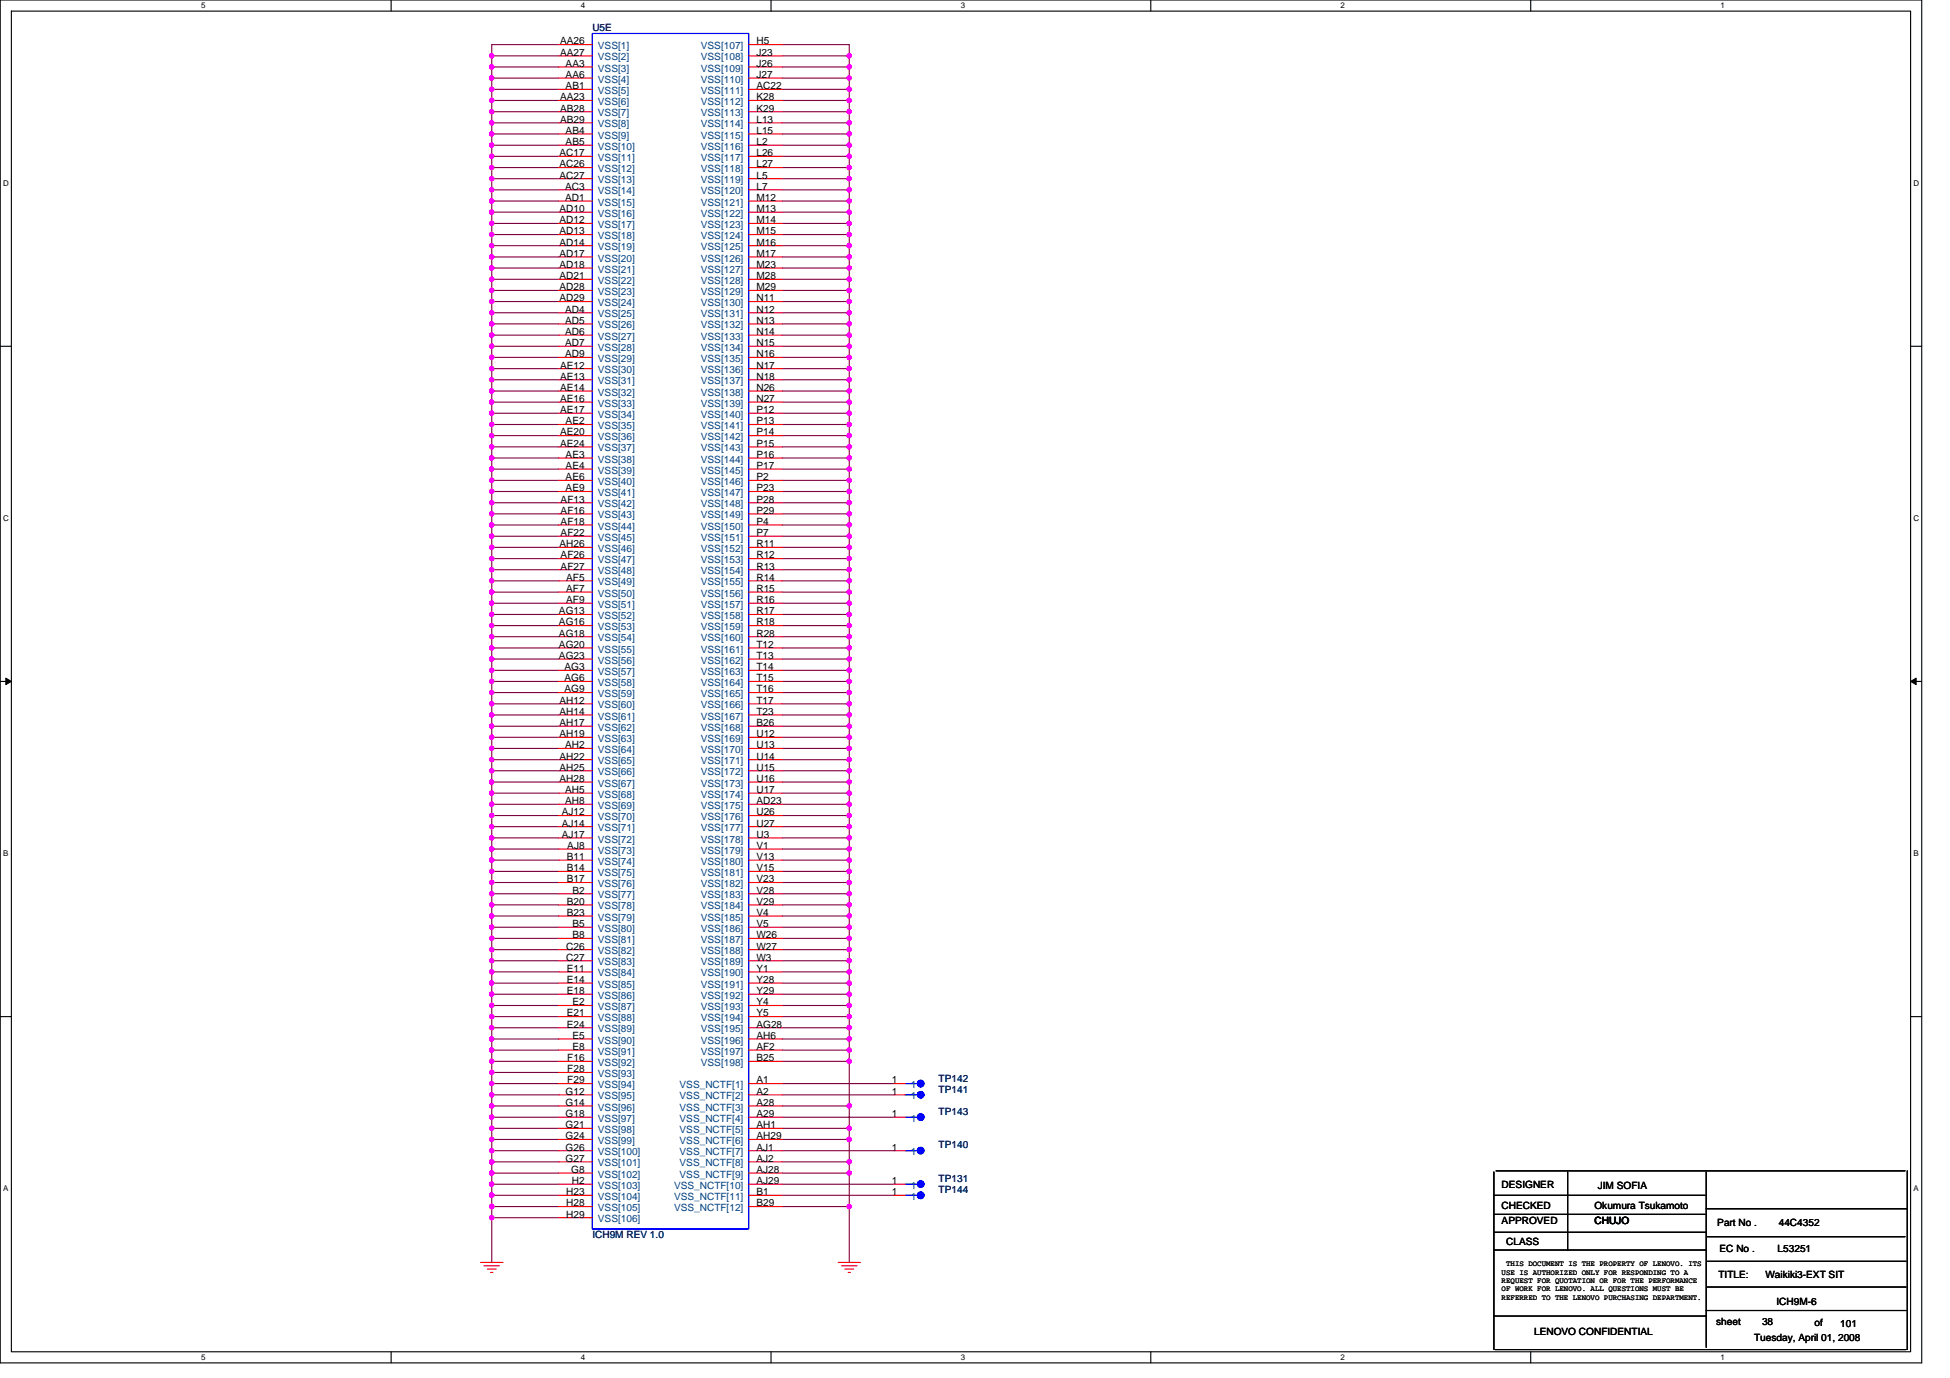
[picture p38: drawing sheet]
<svg xmlns="http://www.w3.org/2000/svg" width="297mm" height="210mm" viewBox="0 0 297 210" stroke-linecap="round" stroke-linejoin="round" font-family="sans-serif">
<defs><g id="words">
<g font-size="1.5" fill="#000080">
<text x="90.2" y="4.8">U5E</text>
<text x="143" y="166.4">TP141</text>
<text x="143" y="164.7">TP142</text>
<text x="143" y="169.8">TP143</text>
<text x="143" y="174.9">TP140</text>
<text x="143" y="181.8">TP144</text>
<text x="143" y="180.1">TP131</text>
<text x="90.2" y="188.6">ICH9M REV 1.0</text>
</g>
<g font-size="1.5">
<text x="85.3" y="6.8">AA26</text>
<text x="85.3" y="8.5">AA27</text>
<text x="86.2" y="10.2">AA3</text>
<text x="86.2" y="11.9">AA6</text>
<text x="115.2" y="6.8">H5</text>
<text x="115.2" y="8.5">J23</text>
<text x="115.2" y="10.2">J26</text>
<text x="115.2" y="11.9">J27</text>
<text x="85.3" y="15.3">AA23</text>
<text x="85.3" y="17">AB28</text>
<text x="86.2" y="13.6">AB1</text>
<text x="115.2" y="13.6">AC22</text>
<text x="115.2" y="15.3">K28</text>
<text x="115.2" y="17">K29</text>
<text x="85.2" y="23.8">AC17</text>
<text x="85.3" y="18.7">AB29</text>
<text x="86.2" y="20.4">AB4</text>
<text x="86.2" y="22.1">AB5</text>
<text x="115.2" y="18.7">L13</text>
<text x="115.2" y="20.4">L15</text>
<text x="115.2" y="22.1">L2</text>
<text x="115.2" y="23.8">L26</text>
<text x="85.2" y="25.5">AC26</text>
<text x="85.2" y="27.2">AC27</text>
<text x="86.1" y="28.9">AC3</text>
<text x="115.2" y="25.5">L27</text>
<text x="115.2" y="27.2">L5</text>
<text x="115.2" y="28.9">L7</text>
<text x="85.2" y="32.3">AD10</text>
<text x="85.2" y="34">AD12</text>
<text x="85.2" y="35.7">AD13</text>
<text x="86.1" y="30.6">AD1</text>
<text x="115.2" y="30.6">M12</text>
<text x="115.2" y="32.3">M13</text>
<text x="115.2" y="34">M14</text>
<text x="115.2" y="35.7">M15</text>
<text x="85.2" y="37.4">AD14</text>
<text x="85.2" y="39.1">AD17</text>
<text x="85.2" y="40.8">AD18</text>
<text x="115.2" y="37.4">M16</text>
<text x="115.2" y="39.1">M17</text>
<text x="115.2" y="40.8">M23</text>
<text x="85.2" y="42.5">AD21</text>
<text x="85.2" y="44.2">AD28</text>
<text x="85.2" y="45.9">AD29</text>
<text x="86.1" y="47.6">AD4</text>
<text x="115.2" y="42.5">M28</text>
<text x="115.2" y="44.2">M29</text>
<text x="115.2" y="45.9">N11</text>
<text x="115.2" y="47.6">N12</text>
<text x="86.1" y="49.3">AD5</text>
<text x="86.1" y="51">AD6</text>
<text x="86.1" y="52.7">AD7</text>
<text x="115.2" y="49.3">N13</text>
<text x="115.2" y="51">N14</text>
<text x="115.2" y="52.7">N15</text>
<text x="85.3" y="56.1">AE12</text>
<text x="85.3" y="57.8">AE13</text>
<text x="85.3" y="59.5">AE14</text>
<text x="86.1" y="54.4">AD9</text>
<text x="115.2" y="54.4">N16</text>
<text x="115.2" y="56.1">N17</text>
<text x="115.2" y="57.8">N18</text>
<text x="115.2" y="59.5">N26</text>
<text x="85.3" y="61.2">AE16</text>
<text x="85.3" y="62.9">AE17</text>
<text x="86.2" y="64.6">AE2</text>
<text x="115.2" y="61.2">N27</text>
<text x="115.2" y="62.9">P12</text>
<text x="115.2" y="64.6">P13</text>
<text x="85.3" y="66.3">AE20</text>
<text x="85.3" y="68.1">AE24</text>
<text x="86.2" y="69.7">AE3</text>
<text x="86.2" y="71.4">AE4</text>
<text x="115.2" y="66.3">P14</text>
<text x="115.2" y="68.1">P15</text>
<text x="115.2" y="69.7">P16</text>
<text x="115.2" y="71.4">P17</text>
<text x="85.4" y="76.6">AF13</text>
<text x="86.2" y="73.2">AE6</text>
<text x="86.2" y="74.8">AE9</text>
<text x="115.2" y="73.2">P2</text>
<text x="115.2" y="74.8">P23</text>
<text x="115.2" y="76.6">P28</text>
<text x="85.2" y="83.4">AH26</text>
<text x="85.4" y="78.3">AF16</text>
<text x="85.4" y="79.9">AF18</text>
<text x="85.4" y="81.7">AF22</text>
<text x="115.2" y="78.3">P29</text>
<text x="115.2" y="79.9">P4</text>
<text x="115.2" y="81.7">P7</text>
<text x="115.2" y="83.4">R11</text>
<text x="85.4" y="85.1">AF26</text>
<text x="85.4" y="86.8">AF27</text>
<text x="86.3" y="88.5">AF5</text>
<text x="115.2" y="85.1">R12</text>
<text x="115.2" y="86.8">R13</text>
<text x="115.2" y="88.5">R14</text>
<text x="85.2" y="93.6">AG13</text>
<text x="85.2" y="95.3">AG16</text>
<text x="86.3" y="90.2">AF7</text>
<text x="86.3" y="91.9">AF9</text>
<text x="115.2" y="90.2">R15</text>
<text x="115.2" y="91.9">R16</text>
<text x="115.2" y="93.6">R17</text>
<text x="115.2" y="95.3">R18</text>
<text x="85.2" y="97">AG18</text>
<text x="85.2" y="98.7">AG20</text>
<text x="85.2" y="100.4">AG23</text>
<text x="115.2" y="97">R28</text>
<text x="115.2" y="98.7">T12</text>
<text x="115.2" y="100.4">T13</text>
<text x="85.2" y="107.2">AH12</text>
<text x="86" y="102.1">AG3</text>
<text x="86" y="103.8">AG6</text>
<text x="86" y="105.5">AG9</text>
<text x="115.2" y="102.1">T14</text>
<text x="115.2" y="103.8">T15</text>
<text x="115.2" y="105.5">T16</text>
<text x="115.2" y="107.2">T17</text>
<text x="85.2" y="108.9">AH14</text>
<text x="85.2" y="110.6">AH17</text>
<text x="85.2" y="112.3">AH19</text>
<text x="86.1" y="114">AH2</text>
<text x="115.2" y="108.9">T23</text>
<text x="115.2" y="112.3">U12</text>
<text x="115.2" y="114">U13</text>
<text x="115.2" y="110.6">B26</text>
<text x="85.2" y="115.7">AH22</text>
<text x="85.2" y="117.4">AH25</text>
<text x="85.2" y="119.1">AH28</text>
<text x="115.2" y="115.7">U14</text>
<text x="115.2" y="117.4">U15</text>
<text x="115.2" y="119.1">U16</text>
<text x="85.6" y="124.2">AJ12</text>
<text x="85.6" y="125.9">AJ14</text>
<text x="86.1" y="120.8">AH5</text>
<text x="86.1" y="122.5">AH8</text>
<text x="115.2" y="120.8">U17</text>
<text x="115.2" y="122.5">AD23</text>
<text x="115.2" y="124.2">U26</text>
<text x="115.2" y="125.9">U27</text>
<text x="85.6" y="127.6">AJ17</text>
<text x="86.3" y="131">B11</text>
<text x="86.4" y="129.3">AJ8</text>
<text x="115.2" y="127.6">U3</text>
<text x="115.2" y="129.3">V1</text>
<text x="115.2" y="131">V13</text>
<text x="86.3" y="132.7">B14</text>
<text x="86.3" y="134.4">B17</text>
<text x="86.3" y="137.8">B20</text>
<text x="87.2" y="136.1">B2</text>
<text x="115.2" y="132.7">V15</text>
<text x="115.2" y="134.4">V23</text>
<text x="115.2" y="136.1">V28</text>
<text x="115.2" y="137.8">V29</text>
<text x="86.3" y="139.5">B23</text>
<text x="87.2" y="141.2">B5</text>
<text x="87.2" y="142.9">B8</text>
<text x="115.2" y="139.5">V4</text>
<text x="115.2" y="141.2">V5</text>
<text x="115.2" y="142.9">W26</text>
<text x="86.3" y="144.6">C26</text>
<text x="86.3" y="146.3">C27</text>
<text x="86.3" y="148">E11</text>
<text x="86.3" y="149.7">E14</text>
<text x="115.2" y="144.6">W27</text>
<text x="115.2" y="146.3">W3</text>
<text x="115.2" y="148">Y1</text>
<text x="115.2" y="149.7">Y28</text>
<text x="86.3" y="151.4">E18</text>
<text x="86.3" y="154.8">E21</text>
<text x="87.2" y="153.1">E2</text>
<text x="115.2" y="151.4">Y29</text>
<text x="115.2" y="153.1">Y4</text>
<text x="115.2" y="154.8">Y5</text>
<text x="86.3" y="156.5">E24</text>
<text x="86.4" y="161.6">F16</text>
<text x="87.2" y="158.2">E5</text>
<text x="87.2" y="159.9">E8</text>
<text x="115.2" y="156.5">AG28</text>
<text x="115.2" y="158.2">AH6</text>
<text x="115.2" y="159.9">AF2</text>
<text x="115.2" y="161.6">B25</text>
<text x="86.2" y="166.8">G12</text>
<text x="86.4" y="163.3">F28</text>
<text x="86.4" y="165">F29</text>
<text x="115.2" y="165">A1</text>
<text x="115.2" y="166.8">A2</text>
<text x="135.8" y="166.8">1</text>
<text x="135.8" y="165">1</text>
<text x="86.2" y="168.4">G14</text>
<text x="86.2" y="170.2">G18</text>
<text x="86.2" y="173.5">G24</text>
<text x="86.2" y="171.9">G21</text>
<text x="115.2" y="168.4">A28</text>
<text x="115.2" y="170.2">A29</text>
<text x="115.2" y="171.9">AH1</text>
<text x="115.2" y="173.5">AH29</text>
<text x="135.8" y="170.2">1</text>
<text x="86.2" y="175.3">G26</text>
<text x="86.2" y="177">G27</text>
<text x="87" y="178.7">G8</text>
<text x="115.2" y="175.3">AJ1</text>
<text x="115.2" y="177">AJ2</text>
<text x="115.2" y="178.7">AJ28</text>
<text x="135.8" y="175.3">1</text>
<text x="86.3" y="182.1">H23</text>
<text x="86.3" y="183.8">H28</text>
<text x="86.3" y="185.5">H29</text>
<text x="87.1" y="180.4">H2</text>
<text x="115.2" y="180.4">AJ29</text>
<text x="115.2" y="182.1">B1</text>
<text x="115.2" y="183.8">B29</text>
<text x="135.8" y="182.1">1</text>
<text x="135.8" y="180.4">1</text>
<text x="228.7" y="180.9">DESIGNER</text>
<text x="228.7" y="184.1">CHECKED</text>
<text x="242.9" y="184.1">Okumura Tsukamoto</text>
<text x="243.4" y="181.1">JIM SOFIA</text>
<text x="228.7" y="186.5">APPROVED</text>
<text x="229.4" y="189.6">CLASS</text>
<text x="242.9" y="186.5">CHUJO</text>
<text x="261.6" y="186.7">Part No .</text>
<text x="261.9" y="190.8">EC No .</text>
<text x="270.8" y="190.8">L53251</text>
<text x="271" y="186.7">44C4352</text>
<text x="261.8" y="194.7">TITLE:</text>
<text x="268.9" y="194.7">Waikiki3-EXT SIT</text>
<text x="233.7" y="203.4">LENOVO CONFIDENTIAL</text>
<text x="261.4" y="201.8">sheet</text>
<text x="268.4" y="201.8">38</text>
<text x="270.6" y="198.8">ICH9M-6</text>
<text x="276.4" y="202">of</text>
<text x="280.3" y="202.2">101</text>
<text x="267.2" y="204.2">Tuesday, April 01, 2008</text>
</g>
<g font-size="1.5" fill="#004080">
<text x="91.1" y="7.5">VSS[1]</text>
<text x="91.1" y="9.2">VSS[2]</text>
<text x="91.1" y="10.9">VSS[3]</text>
<text x="106.8" y="7.5">VSS[107]</text>
<text x="106.8" y="9.2">VSS[108]</text>
<text x="106.8" y="10.9">VSS[109]</text>
<text x="91.1" y="12.6">VSS[4]</text>
<text x="91.1" y="14.3">VSS[5]</text>
<text x="91.1" y="16">VSS[6]</text>
<text x="91.1" y="17.7">VSS[7]</text>
<text x="106.8" y="12.6">VSS[110]</text>
<text x="106.8" y="14.3">VSS[111]</text>
<text x="106.8" y="16">VSS[112]</text>
<text x="106.8" y="17.7">VSS[113]</text>
<text x="91.1" y="19.4">VSS[8]</text>
<text x="91.1" y="21.1">VSS[9]</text>
<text x="91.1" y="22.8">VSS[10]</text>
<text x="106.8" y="19.4">VSS[114]</text>
<text x="106.8" y="21.1">VSS[115]</text>
<text x="106.8" y="22.8">VSS[116]</text>
<text x="91.1" y="24.5">VSS[11]</text>
<text x="91.1" y="26.2">VSS[12]</text>
<text x="91.1" y="27.9">VSS[13]</text>
<text x="91.1" y="29.6">VSS[14]</text>
<text x="106.8" y="24.5">VSS[117]</text>
<text x="106.8" y="26.2">VSS[118]</text>
<text x="106.8" y="27.9">VSS[119]</text>
<text x="106.8" y="29.6">VSS[120]</text>
<text x="91.1" y="31.3">VSS[15]</text>
<text x="91.1" y="33">VSS[16]</text>
<text x="91.1" y="34.7">VSS[17]</text>
<text x="106.8" y="31.3">VSS[121]</text>
<text x="106.8" y="33">VSS[122]</text>
<text x="106.8" y="34.7">VSS[123]</text>
<text x="91.1" y="36.4">VSS[18]</text>
<text x="91.1" y="38.1">VSS[19]</text>
<text x="91.1" y="39.8">VSS[20]</text>
<text x="91.1" y="41.5">VSS[21]</text>
<text x="106.8" y="36.4">VSS[124]</text>
<text x="106.8" y="38.1">VSS[125]</text>
<text x="106.8" y="39.8">VSS[126]</text>
<text x="106.8" y="41.5">VSS[127]</text>
<text x="91.1" y="43.2">VSS[22]</text>
<text x="91.1" y="44.9">VSS[23]</text>
<text x="91.1" y="46.6">VSS[24]</text>
<text x="106.8" y="43.2">VSS[128]</text>
<text x="106.8" y="44.9">VSS[129]</text>
<text x="106.8" y="46.6">VSS[130]</text>
<text x="91.1" y="48.3">VSS[25]</text>
<text x="91.1" y="50">VSS[26]</text>
<text x="91.1" y="51.8">VSS[27]</text>
<text x="91.1" y="53.4">VSS[28]</text>
<text x="106.8" y="48.3">VSS[131]</text>
<text x="106.8" y="50">VSS[132]</text>
<text x="106.8" y="51.8">VSS[133]</text>
<text x="106.8" y="53.4">VSS[134]</text>
<text x="91.1" y="55.1">VSS[29]</text>
<text x="91.1" y="56.9">VSS[30]</text>
<text x="91.1" y="58.5">VSS[31]</text>
<text x="106.8" y="55.1">VSS[135]</text>
<text x="106.8" y="56.9">VSS[136]</text>
<text x="106.8" y="58.5">VSS[137]</text>
<text x="91.1" y="60.3">VSS[32]</text>
<text x="91.1" y="62">VSS[33]</text>
<text x="91.1" y="63.6">VSS[34]</text>
<text x="91.1" y="65.4">VSS[35]</text>
<text x="106.8" y="60.3">VSS[138]</text>
<text x="106.8" y="62">VSS[139]</text>
<text x="106.8" y="63.6">VSS[140]</text>
<text x="106.8" y="65.4">VSS[141]</text>
<text x="91.1" y="67.1">VSS[36]</text>
<text x="91.1" y="68.8">VSS[37]</text>
<text x="91.1" y="70.5">VSS[38]</text>
<text x="106.8" y="67.1">VSS[142]</text>
<text x="106.8" y="68.8">VSS[143]</text>
<text x="106.8" y="70.5">VSS[144]</text>
<text x="91.1" y="72.2">VSS[39]</text>
<text x="91.1" y="73.9">VSS[40]</text>
<text x="91.1" y="75.6">VSS[41]</text>
<text x="91.1" y="77.3">VSS[42]</text>
<text x="106.8" y="72.2">VSS[145]</text>
<text x="106.8" y="73.9">VSS[146]</text>
<text x="106.8" y="75.6">VSS[147]</text>
<text x="106.8" y="77.3">VSS[148]</text>
<text x="91.1" y="79">VSS[43]</text>
<text x="91.1" y="80.7">VSS[44]</text>
<text x="91.1" y="82.4">VSS[45]</text>
<text x="106.8" y="79">VSS[149]</text>
<text x="106.8" y="80.7">VSS[150]</text>
<text x="106.8" y="82.4">VSS[151]</text>
<text x="91.1" y="84.1">VSS[46]</text>
<text x="91.1" y="85.8">VSS[47]</text>
<text x="91.1" y="87.5">VSS[48]</text>
<text x="91.1" y="89.2">VSS[49]</text>
<text x="106.8" y="84.1">VSS[152]</text>
<text x="106.8" y="85.8">VSS[153]</text>
<text x="106.8" y="87.5">VSS[154]</text>
<text x="106.8" y="89.2">VSS[155]</text>
<text x="91.1" y="90.9">VSS[50]</text>
<text x="91.1" y="92.6">VSS[51]</text>
<text x="91.1" y="94.3">VSS[52]</text>
<text x="91.1" y="96">VSS[53]</text>
<text x="106.8" y="90.9">VSS[156]</text>
<text x="106.8" y="92.6">VSS[157]</text>
<text x="106.8" y="94.3">VSS[158]</text>
<text x="106.8" y="96">VSS[159]</text>
<text x="91.1" y="97.7">VSS[54]</text>
<text x="91.1" y="99.4">VSS[55]</text>
<text x="91.1" y="101.1">VSS[56]</text>
<text x="106.8" y="97.7">VSS[160]</text>
<text x="106.8" y="99.4">VSS[161]</text>
<text x="106.8" y="101.1">VSS[162]</text>
<text x="91.1" y="102.8">VSS[57]</text>
<text x="91.1" y="104.5">VSS[58]</text>
<text x="91.1" y="106.2">VSS[59]</text>
<text x="91.1" y="107.9">VSS[60]</text>
<text x="106.8" y="102.8">VSS[163]</text>
<text x="106.8" y="104.5">VSS[164]</text>
<text x="106.8" y="106.2">VSS[165]</text>
<text x="106.8" y="107.9">VSS[166]</text>
<text x="91.1" y="109.6">VSS[61]</text>
<text x="91.1" y="111.3">VSS[62]</text>
<text x="91.1" y="113">VSS[63]</text>
<text x="106.8" y="109.6">VSS[167]</text>
<text x="106.8" y="113">VSS[169]</text>
<text x="106.8" y="111.3">VSS[168]</text>
<text x="91.1" y="114.7">VSS[64]</text>
<text x="91.1" y="116.4">VSS[65]</text>
<text x="91.1" y="118.1">VSS[66]</text>
<text x="91.1" y="119.8">VSS[67]</text>
<text x="106.8" y="114.7">VSS[170]</text>
<text x="106.8" y="116.4">VSS[171]</text>
<text x="106.8" y="118.1">VSS[172]</text>
<text x="106.8" y="119.8">VSS[173]</text>
<text x="91.1" y="121.5">VSS[68]</text>
<text x="91.1" y="123.2">VSS[69]</text>
<text x="91.1" y="124.9">VSS[70]</text>
<text x="106.8" y="121.5">VSS[174]</text>
<text x="106.8" y="123.2">VSS[175]</text>
<text x="106.8" y="124.9">VSS[176]</text>
<text x="91.1" y="126.6">VSS[71]</text>
<text x="91.1" y="128.3">VSS[72]</text>
<text x="91.1" y="130">VSS[73]</text>
<text x="91.1" y="131.7">VSS[74]</text>
<text x="106.8" y="126.6">VSS[177]</text>
<text x="106.8" y="128.3">VSS[178]</text>
<text x="106.8" y="130">VSS[179]</text>
<text x="106.8" y="131.7">VSS[180]</text>
<text x="91.1" y="133.4">VSS[75]</text>
<text x="91.1" y="135.1">VSS[76]</text>
<text x="91.1" y="136.8">VSS[77]</text>
<text x="106.8" y="133.4">VSS[181]</text>
<text x="106.8" y="135.1">VSS[182]</text>
<text x="106.8" y="136.8">VSS[183]</text>
<text x="91.1" y="138.5">VSS[78]</text>
<text x="91.1" y="140.2">VSS[79]</text>
<text x="91.1" y="141.9">VSS[80]</text>
<text x="91.1" y="143.6">VSS[81]</text>
<text x="106.8" y="138.5">VSS[184]</text>
<text x="106.8" y="140.2">VSS[185]</text>
<text x="106.8" y="141.9">VSS[186]</text>
<text x="106.8" y="143.6">VSS[187]</text>
<text x="91.1" y="145.4">VSS[82]</text>
<text x="91.1" y="147">VSS[83]</text>
<text x="91.1" y="148.7">VSS[84]</text>
<text x="106.8" y="145.4">VSS[188]</text>
<text x="106.8" y="147">VSS[189]</text>
<text x="106.8" y="148.7">VSS[190]</text>
<text x="91.1" y="150.5">VSS[85]</text>
<text x="91.1" y="152.1">VSS[86]</text>
<text x="91.1" y="153.9">VSS[87]</text>
<text x="91.1" y="155.6">VSS[88]</text>
<text x="106.8" y="150.5">VSS[191]</text>
<text x="106.8" y="152.1">VSS[192]</text>
<text x="106.8" y="153.9">VSS[193]</text>
<text x="106.8" y="155.6">VSS[194]</text>
<text x="91.1" y="157.2">VSS[89]</text>
<text x="91.1" y="159">VSS[90]</text>
<text x="91.1" y="160.7">VSS[91]</text>
<text x="106.8" y="157.2">VSS[195]</text>
<text x="106.8" y="159">VSS[196]</text>
<text x="106.8" y="160.7">VSS[197]</text>
<text x="91.1" y="162.4">VSS[92]</text>
<text x="91.1" y="164.1">VSS[93]</text>
<text x="91.1" y="165.8">VSS[94]</text>
<text x="91.1" y="167.5">VSS[95]</text>
<text x="103.5" y="165.8">VSS_NCTF[1]</text>
<text x="103.5" y="167.5">VSS_NCTF[2]</text>
<text x="106.8" y="162.4">VSS[198]</text>
<text x="138.7" y="167.5">1</text>
<text x="138.7" y="165.8">1</text>
<text x="91.1" y="169.2">VSS[96]</text>
<text x="91.1" y="170.9">VSS[97]</text>
<text x="91.1" y="172.6">VSS[98]</text>
<text x="103.5" y="169.2">VSS_NCTF[3]</text>
<text x="103.5" y="170.9">VSS_NCTF[4]</text>
<text x="103.5" y="172.6">VSS_NCTF[5]</text>
<text x="138.7" y="170.9">1</text>
<text x="91.1" y="174.3">VSS[99]</text>
<text x="91.1" y="176">VSS[100]</text>
<text x="91.1" y="177.7">VSS[101]</text>
<text x="91.1" y="179.4">VSS[102]</text>
<text x="103.5" y="174.3">VSS_NCTF[6]</text>
<text x="103.5" y="176">VSS_NCTF[7]</text>
<text x="103.5" y="177.7">VSS_NCTF[8]</text>
<text x="103.5" y="179.4">VSS_NCTF[9]</text>
<text x="138.7" y="176">1</text>
<text x="91.1" y="181.1">VSS[103]</text>
<text x="91.1" y="182.8">VSS[104]</text>
<text x="91.1" y="184.5">VSS[105]</text>
<text x="102.7" y="181.1">VSS_NCTF[10]</text>
<text x="102.7" y="182.8">VSS_NCTF[11]</text>
<text x="102.7" y="184.5">VSS_NCTF[12]</text>
<text x="138.7" y="182.8">1</text>
<text x="138.7" y="181.1">1</text>
<text x="91.1" y="186.2">VSS[106]</text>
</g>
<g font-size="1.2">
<text x="30.6" y="1.2">5</text>
<text x="88.5" y="1.2">4</text>
<text x="146.4" y="1.2">3</text>
<text x="204.2" y="1.2">2</text>
<text x="262.1" y="1.2">1</text>
<text x=".5" y="28.3">D</text>
<text x="291.5" y="28.3">D</text>
<text x=".5" y="79.4">C</text>
<text x="291.5" y="79.4">C</text>
<text x=".5" y="130.4">B</text>
<text x="291.5" y="130.4">B</text>
<text x=".5" y="181.5">A</text>
<text x="291.5" y="181.5">A</text>
<text x="228.7" y="194.2">USE IS AUTHORIZED ONLY FOR RESPONDING TO A</text>
<text x="228.7" y="195.5">REQUEST FOR QUOTATION OR FOR THE PERFORMANCE</text>
<text x="228.7" y="196.7">OF WORK FOR LENOVO. ALL QUESTIONS MUST BE</text>
<text x="228.7" y="198">REFERRED TO THE LENOVO PURCHASING DEPARTMENT.</text>
<text x="229.4" y="192.9">THIS DOCUMENT IS THE PROPERTY OF LENOVO. ITS</text>
<text x="30.6" y="207.2">5</text>
<text x="88.5" y="207.2">4</text>
<text x="146.4" y="207.2">3</text>
<text x="204.2" y="207.2">2</text>
<text x="262.1" y="207.2">1</text>
</g>
</g></defs>
<path d="M0 0h292.7v207.6h-292.7zM1.7 1.7h289.3v204.2h-289.3z" fill="none" stroke="#000" stroke-width=".17"/>
<g fill="#fff">
<path d="M30.6 .2h.7v1.3h-.7z"/>
<path d="M30.6 206.1h.7v1.3h-.7z"/>
</g>
<path d="M59.6 0v1.7M59.6 205.9v1.7" fill="none" stroke="#000" stroke-width=".17"/>
<g fill="#fff">
<path d="M88.5 .2h.7v1.3h-.7z"/>
<path d="M88.5 206.1h.7v1.3h-.7z"/>
</g>
<path d="M117.5 0v1.7M117.5 205.9v1.7" fill="none" stroke="#000" stroke-width=".17"/>
<g fill="#fff">
<path d="M146.4 .2h.6v1.3h-.6z"/>
<path d="M146.4 206.1h.6v1.3h-.6z"/>
</g>
<path d="M175.3 0v1.7M175.3 205.9v1.7" fill="none" stroke="#000" stroke-width=".17"/>
<g fill="#fff">
<path d="M204.2 .2h.7v1.3h-.7z"/>
<path d="M204.2 206.1h.7v1.3h-.7z"/>
</g>
<path d="M233.2 0v1.7M233.2 205.9v1.7" fill="none" stroke="#000" stroke-width=".17"/>
<g fill="#fff">
<path d="M262.1 .2h.6v1.3h-.6z"/>
<path d="M262.1 206.1h.6v1.3h-.6z"/>
<path d="M.5 27.2h.8v1.4h-.8z"/>
<path d="M291.5 27.2h.8v1.4h-.8z"/>
<path d="M.5 78.3h.8v1.3h-.8z"/>
<path d="M291.5 78.3h.8v1.3h-.8z"/>
</g>
<path d="M0 52.7h1.7M291 52.7h1.7" fill="none" stroke="#000" stroke-width=".17"/>
<g fill="#fff">
<path d="M.5 129.3h.7v1.4h-.7z"/>
<path d="M291.5 129.3h.7v1.4h-.7z"/>
</g>
<path d="M0 103.8h1.7M291 103.8h1.7" fill="none" stroke="#000" stroke-width=".17"/>
<path d="M.9 103.3l.8 .5-.8 .5zM291 103.8l.9-.5v1z" fill="#000" stroke="#000" stroke-width=".15"/>
<g fill="#fff">
<path d="M.5 180.4h.7v1.3h-.7z"/>
<path d="M291.5 180.4h.7v1.3h-.7z"/>
</g>
<g fill="none" stroke="#000" stroke-width=".17">
<path d="M0 154.9h1.7M291 154.9h1.7M227.6 178.5v27.1M227.9 178.4h62.3M238.8 178.5v11.9M259.9 178.5v26.7M290.5 178.4v27.2M227.6 182.1h32.1M227.6 185h32.1M227.6 187.7h32.3M227.6 190.4h32.3M259.9 199.6h30.5"/>
<path d="M259.9 184.1h30.6M260.1 192.1h30.3M260.1 188.4h30.1M260.1 196h30.3M227.6 200.5h32.3M227.7 205.6h62.7"/>
</g>
<g fill="none" stroke="#800040" stroke-width=".17">
<path d="M74.9 10.2h10.2M74.9 11.9h10.2M74.9 13.6h10.2M74.9 17h10.2M74.9 18.7h10.2M74.9 15.3h10.2M74.9 8.5h10.2M85.1 6.8h-10.2v185.5M119.2 6.8h10.2v114M119.2 10.2h10.2M119.2 11.9h10.2M119.2 13.6h10.2"/>
<path d="M119.2 17h10.2M119.2 18.7h10.2M119.2 15.3h10.2M119.2 8.5h10.2M74.9 35.7h10.2M74.9 30.6h10.2M74.9 27.2h10.2M74.9 28.9h10.2M74.9 37.4h10.2M74.9 32.3h10.2M74.9 34h10.2M74.9 25.5h10.2"/>
<path d="M74.9 22.1h10.2M74.9 20.4h10.2M74.9 39.1h10.2M74.9 23.8h10.2M119.2 35.7h10.2M119.2 30.6h10.2M119.2 27.2h10.2M119.2 28.9h10.2M119.2 37.4h10.2M119.2 32.3h10.2M119.2 34h10.2M119.2 25.5h10.2"/>
<path d="M119.2 22.1h10.2M119.2 20.4h10.2M119.2 39.1h10.2M119.2 23.8h10.2M74.9 51.1h10.2M74.9 59.6h10.2M74.9 56.2h10.2M74.9 47.6h10.2M74.9 40.8h10.2M74.9 54.4h10.2M74.9 52.7h10.2M74.9 45.9h10.2"/>
<path d="M74.9 44.2h10.2M74.9 57.8h10.2M74.9 49.3h10.2M74.9 42.5h10.2M119.2 51.1h10.2M119.2 59.6h10.2M119.2 56.2h10.2M119.2 47.6h10.2M119.2 40.8h10.2M119.2 54.4h10.2M119.2 52.7h10.2M119.2 45.9h10.2"/>
<path d="M119.2 44.2h10.2M119.2 57.8h10.2M119.2 49.3h10.2M119.2 42.5h10.2M74.9 78.3h10.2M74.9 69.8h10.2M74.9 74.9h10.2M74.9 62.9h10.2M74.9 64.7h10.2M74.9 76.6h10.2M74.9 71.5h10.2M74.9 68.1h10.2"/>
<path d="M74.9 73.2h10.2M74.9 66.4h10.2M74.9 61.3h10.2M74.9 80h10.2M119.2 78.3h10.2M119.2 69.8h10.2M119.2 74.9h10.2M119.2 62.9h10.2M119.2 64.7h10.2M119.2 76.6h10.2M119.2 71.5h10.2M119.2 68.1h10.2"/>
<path d="M119.2 73.2h10.2M119.2 66.4h10.2M119.2 61.3h10.2M119.2 80h10.2M74.9 81.7h10.2M74.9 85.1h10.2M74.9 90.2h10.2M74.9 91.9h10.2M74.9 86.8h10.2M74.9 83.4h10.2M74.9 97h10.2M74.9 98.7h10.2"/>
<path d="M74.9 93.6h10.2M74.9 95.3h10.2M74.9 88.5h10.2M119.2 81.7h10.2M119.2 85.1h10.2M119.2 90.2h10.2M119.2 91.9h10.2M119.2 86.8h10.2M119.2 83.4h10.2M119.2 97h10.2M119.2 98.7h10.2M119.2 93.6h10.2"/>
<path d="M119.2 95.3h10.2M119.2 88.5h10.2M74.9 105.5h10.2M74.9 115.7h10.2M74.9 112.3h10.2M74.9 108.9h10.2M74.9 102.1h10.2M74.9 100.4h10.2M74.9 117.4h10.2M74.9 110.6h10.2M74.9 119.1h10.2M74.9 114h10.2"/>
<path d="M74.9 107.2h10.2M74.9 103.8h10.2M119.2 105.5h10.2M119.2 115.7h10.2M119.2 112.3h10.2M119.2 108.9h10.2M119.2 102.1h10.2M119.2 100.4h10.2M119.2 117.4h10.2M119.2 110.6h10.2M119.2 119.1h10.2M119.2 114h10.2"/>
<path d="M119.2 107.2h10.2M119.2 103.8h10.2M74.9 132.7h10.2M74.9 134.4h10.2M74.9 129.3h10.2M74.9 137.8h10.2M74.9 131h10.2M74.9 125.9h10.2M74.9 124.2h10.2M74.9 127.6h10.2M74.9 120.8h10.2M74.9 139.5h10.2"/>
<path d="M74.9 136.1h10.2M74.9 122.5h10.2M119.2 132.7h10.2M119.2 134.4h10.2M119.2 129.3h10.2M119.2 137.8h10.2M119.2 131h10.2M119.2 125.9h10.2M119.2 124.2h10.2M119.2 127.6h10.2M119.2 120.8h10.2M119.2 139.5h10.2"/>
<path d="M119.2 136.1h10.2M129.4 120.8v1.7h-10.2M129.4 122.5v69.8M74.9 153.2h10.2M74.9 158.3h10.2M74.9 148h10.2M74.9 151.4h10.2M74.9 154.9h10.2M74.9 142.9h10.2M74.9 160h10.2M74.9 156.5h10.2M74.9 144.7h10.2"/>
<path d="M74.9 141.2h10.2M74.9 149.8h10.2M74.9 146.3h10.2M119.2 153.2h10.2M119.2 158.3h10.2M119.2 148h10.2M119.2 151.4h10.2M119.2 154.9h10.2M119.2 142.9h10.2M119.2 160h10.2M119.2 156.5h10.2M119.2 144.7h10.2"/>
<path d="M119.2 141.2h10.2M119.2 149.8h10.2M119.2 146.3h10.2M74.9 175.3h10.2M74.9 161.7h10.2M74.9 165.1h10.2M74.9 177h10.2M74.9 173.6h10.2M74.9 171.9h10.2M74.9 168.5h10.2M74.9 170.2h10.2M74.9 178.7h10.2"/>
<path d="M74.9 163.4h10.2M74.9 166.8h10.2M119.2 175.3h17M119.2 161.7h10.2M119.2 165.1h17M119.2 177h10.2M119.2 173.6h10.2M119.2 171.9h10.2M119.2 168.5h10.2M119.2 170.2h17M119.2 178.7h10.2M119.2 166.8h17"/>
<path d="M74.9 185.5h10.2M74.9 183.8h10.2M74.9 182.1h10.2M74.9 180.4h10.2M119.2 183.8h10.2M119.2 182.1h17M119.2 180.4h17"/>
</g>
<g fill="#f0f" stroke="#f0f" stroke-width=".17">
<circle cx="74.9" cy="139.5" r=".33"/>
<circle cx="74.9" cy="91.9" r=".33"/>
<circle cx="74.9" cy="61.2" r=".33"/>
<circle cx="129.4" cy="134.4" r=".33"/>
<circle cx="129.4" cy="86.8" r=".33"/>
<circle cx="74.9" cy="51" r=".33"/>
<circle cx="74.9" cy="129.3" r=".33"/>
<circle cx="129.4" cy="141.2" r=".33"/>
<circle cx="74.9" cy="119.1" r=".33"/>
<circle cx="74.9" cy="115.7" r=".33"/>
<circle cx="74.9" cy="56.1" r=".33"/>
<circle cx="74.9" cy="32.3" r=".33"/>
<circle cx="129.4" cy="69.8" r=".33"/>
<circle cx="129.4" cy="153.2" r=".33"/>
<circle cx="129.4" cy="25.5" r=".33"/>
<circle cx="74.9" cy="103.8" r=".33"/>
<circle cx="74.9" cy="173.6" r=".33"/>
<circle cx="129.4" cy="74.9" r=".33"/>
<circle cx="129.4" cy="73.2" r=".33"/>
<circle cx="74.9" cy="105.5" r=".33"/>
<circle cx="129.4" cy="137.8" r=".33"/>
<circle cx="129.4" cy="97" r=".33"/>
<circle cx="74.9" cy="134.4" r=".33"/>
<circle cx="74.9" cy="107.2" r=".33"/>
<circle cx="129.4" cy="159.9" r=".33"/>
<circle cx="74.9" cy="52.7" r=".33"/>
<circle cx="74.9" cy="165" r=".33"/>
<circle cx="74.9" cy="57.8" r=".33"/>
<circle cx="74.9" cy="110.6" r=".33"/>
<circle cx="129.4" cy="90.2" r=".33"/>
<circle cx="129.4" cy="131" r=".33"/>
<circle cx="129.4" cy="144.6" r=".33"/>
<circle cx="74.9" cy="40.8" r=".33"/>
<circle cx="129.4" cy="54.4" r=".33"/>
<circle cx="74.9" cy="44.2" r=".33"/>
<circle cx="74.9" cy="11.9" r=".33"/>
<circle cx="74.9" cy="97" r=".33"/>
<circle cx="74.9" cy="153.2" r=".33"/>
<circle cx="129.4" cy="52.7" r=".33"/>
<circle cx="74.9" cy="178.7" r=".33"/>
<circle cx="129.4" cy="110.6" r=".33"/>
<circle cx="129.4" cy="161.7" r=".33"/>
<circle cx="129.4" cy="11.9" r=".33"/>
<circle cx="129.4" cy="156.5" r=".33"/>
<circle cx="129.4" cy="13.6" r=".33"/>
<circle cx="74.9" cy="183.8" r=".33"/>
<circle cx="74.9" cy="71.4" r=".33"/>
<circle cx="74.9" cy="127.6" r=".33"/>
<circle cx="129.4" cy="44.2" r=".33"/>
<circle cx="129.4" cy="93.6" r=".33"/>
<circle cx="74.9" cy="28.9" r=".33"/>
<circle cx="74.9" cy="37.4" r=".33"/>
<circle cx="129.4" cy="114" r=".33"/>
<circle cx="74.9" cy="64.7" r=".33"/>
<circle cx="129.4" cy="30.6" r=".33"/>
<circle cx="74.9" cy="27.2" r=".33"/>
<circle cx="74.9" cy="114" r=".33"/>
<circle cx="74.9" cy="93.6" r=".33"/>
<circle cx="129.4" cy="102.1" r=".33"/>
<circle cx="129.4" cy="45.9" r=".33"/>
<circle cx="129.4" cy="62.9" r=".33"/>
<circle cx="129.4" cy="20.4" r=".33"/>
<circle cx="129.4" cy="68.1" r=".33"/>
<circle cx="129.4" cy="177" r=".33"/>
<circle cx="129.4" cy="171.9" r=".33"/>
<circle cx="129.4" cy="178.7" r=".33"/>
<circle cx="129.4" cy="85.1" r=".33"/>
<circle cx="74.9" cy="34" r=".33"/>
<circle cx="74.9" cy="100.4" r=".33"/>
<circle cx="74.9" cy="69.8" r=".33"/>
<circle cx="74.9" cy="102.1" r=".33"/>
<circle cx="129.4" cy="148" r=".33"/>
<circle cx="74.9" cy="78.3" r=".33"/>
<circle cx="74.9" cy="95.3" r=".33"/>
<circle cx="74.9" cy="182.1" r=".33"/>
<circle cx="129.4" cy="34" r=".33"/>
<circle cx="74.9" cy="59.6" r=".33"/>
<circle cx="129.4" cy="59.6" r=".33"/>
<circle cx="74.9" cy="185.5" r=".33"/>
<circle cx="129.4" cy="66.3" r=".33"/>
<circle cx="129.4" cy="81.7" r=".33"/>
<circle cx="74.9" cy="177" r=".33"/>
<circle cx="74.9" cy="45.9" r=".33"/>
<circle cx="74.9" cy="17" r=".33"/>
<circle cx="74.9" cy="170.2" r=".33"/>
<circle cx="129.4" cy="127.6" r=".33"/>
<circle cx="74.9" cy="168.5" r=".33"/>
<circle cx="129.4" cy="10.2" r=".33"/>
<circle cx="129.4" cy="112.3" r=".33"/>
<circle cx="74.9" cy="23.8" r=".33"/>
<circle cx="74.9" cy="62.9" r=".33"/>
<circle cx="74.9" cy="156.5" r=".33"/>
<circle cx="129.4" cy="158.3" r=".33"/>
<circle cx="129.4" cy="76.6" r=".33"/>
<circle cx="74.9" cy="108.9" r=".33"/>
<circle cx="74.9" cy="151.4" r=".33"/>
<circle cx="129.4" cy="40.8" r=".33"/>
<circle cx="129.4" cy="80" r=".33"/>
<circle cx="74.9" cy="136.1" r=".33"/>
<circle cx="129.4" cy="78.3" r=".33"/>
<circle cx="74.9" cy="47.6" r=".33"/>
<circle cx="74.9" cy="125.9" r=".33"/>
<circle cx="74.9" cy="180.4" r=".33"/>
<circle cx="74.9" cy="66.3" r=".33"/>
<circle cx="74.9" cy="73.2" r=".33"/>
<circle cx="129.4" cy="122.5" r=".33"/>
<circle cx="74.9" cy="112.3" r=".33"/>
<circle cx="129.4" cy="108.9" r=".33"/>
<circle cx="129.4" cy="17" r=".33"/>
<circle cx="74.9" cy="49.3" r=".33"/>
<circle cx="129.4" cy="91.9" r=".33"/>
<circle cx="129.4" cy="120.8" r=".33"/>
<circle cx="74.9" cy="146.3" r=".33"/>
<circle cx="74.9" cy="144.6" r=".33"/>
<circle cx="129.4" cy="22.1" r=".33"/>
<circle cx="129.4" cy="64.7" r=".33"/>
<circle cx="74.9" cy="20.4" r=".33"/>
<circle cx="129.4" cy="57.8" r=".33"/>
<circle cx="74.9" cy="98.7" r=".33"/>
<circle cx="129.4" cy="183.8" r=".33"/>
<circle cx="129.4" cy="132.7" r=".33"/>
<circle cx="129.4" cy="18.7" r=".33"/>
<circle cx="129.4" cy="139.5" r=".33"/>
<circle cx="74.9" cy="117.4" r=".33"/>
<circle cx="74.9" cy="154.8" r=".33"/>
<circle cx="74.9" cy="85.1" r=".33"/>
<circle cx="74.9" cy="30.6" r=".33"/>
<circle cx="74.9" cy="81.7" r=".33"/>
<circle cx="129.4" cy="136.1" r=".33"/>
<circle cx="129.4" cy="105.5" r=".33"/>
<circle cx="74.9" cy="171.9" r=".33"/>
<circle cx="74.9" cy="158.3" r=".33"/>
<circle cx="74.9" cy="8.5" r=".33"/>
<circle cx="129.4" cy="8.5" r=".33"/>
<circle cx="129.4" cy="124.2" r=".33"/>
<circle cx="74.9" cy="132.7" r=".33"/>
<circle cx="129.4" cy="71.4" r=".33"/>
<circle cx="74.9" cy="149.7" r=".33"/>
<circle cx="74.9" cy="120.8" r=".33"/>
<circle cx="74.9" cy="80" r=".33"/>
<circle cx="74.9" cy="88.5" r=".33"/>
<circle cx="74.9" cy="54.4" r=".33"/>
<circle cx="74.9" cy="124.2" r=".33"/>
<circle cx="129.4" cy="125.9" r=".33"/>
<circle cx="74.9" cy="42.5" r=".33"/>
<circle cx="74.9" cy="122.5" r=".33"/>
<circle cx="129.4" cy="98.7" r=".33"/>
<circle cx="74.9" cy="25.5" r=".33"/>
<circle cx="129.4" cy="61.2" r=".33"/>
<circle cx="129.4" cy="28.9" r=".33"/>
<circle cx="74.9" cy="18.7" r=".33"/>
<circle cx="74.9" cy="148" r=".33"/>
<circle cx="129.4" cy="23.8" r=".33"/>
<circle cx="129.4" cy="32.3" r=".33"/>
<circle cx="74.9" cy="22.1" r=".33"/>
<circle cx="129.4" cy="49.3" r=".33"/>
<circle cx="129.4" cy="88.5" r=".33"/>
<circle cx="129.4" cy="168.5" r=".33"/>
<circle cx="74.9" cy="166.8" r=".33"/>
<circle cx="129.4" cy="142.9" r=".33"/>
<circle cx="129.4" cy="117.4" r=".33"/>
<circle cx="74.9" cy="159.9" r=".33"/>
<circle cx="74.9" cy="141.2" r=".33"/>
<circle cx="129.4" cy="100.4" r=".33"/>
<circle cx="74.9" cy="68.1" r=".33"/>
<circle cx="74.9" cy="131" r=".33"/>
<circle cx="74.9" cy="76.6" r=".33"/>
<circle cx="129.4" cy="103.8" r=".33"/>
<circle cx="129.4" cy="149.7" r=".33"/>
<circle cx="74.9" cy="175.3" r=".33"/>
<circle cx="129.4" cy="119.1" r=".33"/>
<circle cx="129.4" cy="47.6" r=".33"/>
<circle cx="74.9" cy="163.4" r=".33"/>
<circle cx="74.9" cy="15.3" r=".33"/>
<circle cx="74.9" cy="39.1" r=".33"/>
<circle cx="74.9" cy="74.9" r=".33"/>
<circle cx="129.4" cy="56.1" r=".33"/>
<circle cx="129.4" cy="39.1" r=".33"/>
<circle cx="129.4" cy="154.8" r=".33"/>
<circle cx="129.4" cy="51" r=".33"/>
<circle cx="129.4" cy="151.4" r=".33"/>
<circle cx="74.9" cy="161.7" r=".33"/>
<circle cx="129.4" cy="95.3" r=".33"/>
<circle cx="129.4" cy="27.2" r=".33"/>
<circle cx="129.4" cy="173.6" r=".33"/>
<circle cx="129.4" cy="107.2" r=".33"/>
<circle cx="129.4" cy="35.7" r=".33"/>
<circle cx="74.9" cy="137.8" r=".33"/>
<circle cx="74.9" cy="90.2" r=".33"/>
<circle cx="74.9" cy="86.8" r=".33"/>
<circle cx="74.9" cy="142.9" r=".33"/>
<circle cx="74.9" cy="10.2" r=".33"/>
<circle cx="74.9" cy="35.7" r=".33"/>
<circle cx="129.4" cy="15.3" r=".33"/>
<circle cx="129.4" cy="115.7" r=".33"/>
<circle cx="129.4" cy="129.3" r=".33"/>
<circle cx="129.4" cy="42.5" r=".33"/>
<circle cx="129.4" cy="83.4" r=".33"/>
<circle cx="74.9" cy="83.4" r=".33"/>
<circle cx="129.4" cy="146.3" r=".33"/>
<circle cx="129.4" cy="37.4" r=".33"/>
<circle cx="74.9" cy="13.6" r=".33"/>
</g>
<g fill="none" stroke="#f00" stroke-width=".17">
<path d="M85.1 6.8h5.1M85.1 8.5h5.1M85.1 10.2h5.1M85.1 11.9h5.1M85.1 13.6h5.1M85.1 15.3h5.1M85.1 17h5.1M85.1 18.7h5.1M114 6.8h5.2M114 8.5h5.2M114 10.2h5.2M114 11.9h5.2"/>
<path d="M114 13.6h5.2M114 15.3h5.2M114 17h5.2M114 18.7h5.2M85.1 20.4h5.1M85.1 22.1h5.1M85.1 23.8h5.1M85.1 25.5h5.1M85.1 27.2h5.1M85.1 28.9h5.1M85.1 30.6h5.1M85.1 32.3h5.1"/>
<path d="M85.1 34h5.1M85.1 35.7h5.1M85.1 37.4h5.1M85.1 39.1h5.1M114 20.4h5.2M114 22.1h5.2M114 23.8h5.2M114 25.5h5.2M114 27.2h5.2M114 28.9h5.2M114 30.6h5.2M114 32.3h5.2"/>
<path d="M114 34h5.2M114 35.7h5.2M114 37.4h5.2M114 39.1h5.2M85.1 40.8h5.1M85.1 42.5h5.1M85.1 44.2h5.1M85.1 45.9h5.1M85.1 47.6h5.1M85.1 49.3h5.1M85.1 51.1h5.1M85.1 52.7h5.1"/>
<path d="M85.1 54.4h5.1M85.1 56.2h5.1M85.1 57.8h5.1M85.1 59.6h5.1M114 40.8h5.2M114 42.5h5.2M114 44.2h5.2M114 45.9h5.2M114 47.6h5.2M114 49.3h5.2M114 51.1h5.2M114 52.7h5.2"/>
<path d="M114 54.4h5.2M114 56.2h5.2M114 57.8h5.2M114 59.6h5.2M85.1 61.3h5.1M85.1 62.9h5.1M85.1 64.7h5.1M85.1 66.4h5.1M85.1 68.1h5.1M85.1 69.8h5.1M85.1 71.5h5.1M85.1 73.2h5.1"/>
<path d="M85.1 74.9h5.1M85.1 76.6h5.1M85.1 78.3h5.1M85.1 80h5.1M114 61.3h5.2M114 62.9h5.2M114 64.7h5.2M114 66.4h5.2M114 68.1h5.2M114 69.8h5.2M114 71.5h5.2M114 73.2h5.2"/>
<path d="M114 74.9h5.2M114 76.6h5.2M114 78.3h5.2M114 80h5.2M85.1 81.7h5.1M85.1 83.4h5.1M85.1 85.1h5.1M85.1 86.8h5.1M85.1 88.5h5.1M85.1 90.2h5.1M85.1 91.9h5.1M85.1 93.6h5.1"/>
<path d="M85.1 95.3h5.1M85.1 97h5.1M85.1 98.7h5.1M114 81.7h5.2M114 83.4h5.2M114 85.1h5.2M114 86.8h5.2M114 88.5h5.2M114 90.2h5.2M114 91.9h5.2M114 93.6h5.2M114 95.3h5.2"/>
<path d="M114 97h5.2M114 98.7h5.2M85.1 100.4h5.1M85.1 102.1h5.1M85.1 103.8h5.1M85.1 105.5h5.1M85.1 107.2h5.1M85.1 108.9h5.1M85.1 110.6h5.1M85.1 112.3h5.1M85.1 114h5.1M85.1 115.7h5.1"/>
<path d="M85.1 117.4h5.1M85.1 119.1h5.1M114 100.4h5.2M114 102.1h5.2M114 103.8h5.2M114 105.5h5.2M114 107.2h5.2M114 108.9h5.2M114 110.6h5.2M114 112.3h5.2M114 114h5.2M114 115.7h5.2"/>
<path d="M114 117.4h5.2M114 119.1h5.2M85.1 120.8h5.1M85.1 122.5h5.1M85.1 124.2h5.1M85.1 125.9h5.1M85.1 127.6h5.1M85.1 129.3h5.1M85.1 131h5.1M85.1 132.7h5.1M85.1 134.4h5.1M85.1 136.1h5.1"/>
<path d="M85.1 137.8h5.1M85.1 139.5h5.1M114 120.8h5.2M114 122.5h5.2M114 124.2h5.2M114 125.9h5.2M114 127.6h5.2M114 129.3h5.2M114 131h5.2M114 132.7h5.2M114 134.4h5.2M114 136.1h5.2"/>
<path d="M114 137.8h5.2M114 139.5h5.2M85.1 141.2h5.1M85.1 142.9h5.1M85.1 144.7h5.1M85.1 146.3h5.1M85.1 148h5.1M85.1 149.8h5.1M85.1 151.4h5.1M85.1 153.2h5.1M85.1 154.9h5.1M85.1 156.5h5.1"/>
<path d="M85.1 158.3h5.1M85.1 160h5.1M114 141.2h5.2M114 142.9h5.2M114 144.7h5.2M114 146.3h5.2M114 148h5.2M114 149.8h5.2M114 151.4h5.2M114 153.2h5.2M114 154.9h5.2M114 156.5h5.2"/>
<path d="M114 158.3h5.2M114 160h5.2M85.1 161.7h5.1M85.1 163.4h5.1M85.1 165.1h5.1M85.1 166.8h5.1M85.1 168.5h5.1M85.1 170.2h5.1M85.1 173.6h5.1M85.1 175.3h5.1M85.1 177h5.1M85.1 178.7h5.1"/>
<path d="M85.1 171.9h5.1M114 161.7h5.2M114 165.1h5.2M114 166.8h5.2M114 168.5h5.2M114 170.2h5.2M114 173.6h5.2M114 175.3h5.2M114 177h5.2M114 178.7h5.2M114 171.9h5.2M136.2 165.1h1.7"/>
<path d="M136.2 166.8h1.7M136.2 170.2h1.7M136.2 175.3h1.7M73.2 192.3h3.4M73.7 192.8h2.4M74.2 193.3h1.4M74.7 193.8h.4M85.1 182.1h5.1M85.1 180.4h5.1M85.1 183.8h5.1M85.1 185.5h5.1M114 182.1h5.2"/>
<path d="M114 180.4h5.2M114 183.8h5.2M127.7 192.3h3.4M128.2 192.8h2.4M128.7 193.3h1.3M129.2 193.8h.3M136.2 182.1h1.7M136.2 180.4h1.7"/>
</g>
<g fill="#00f" stroke="#00f" stroke-width=".17">
<circle cx="140.2" cy="182.1" r=".51"/>
<circle cx="140.2" cy="170.2" r=".51"/>
<circle cx="140.2" cy="175.3" r=".51"/>
<circle cx="140.2" cy="180.4" r=".51"/>
<circle cx="140.2" cy="166.8" r=".51"/>
<circle cx="140.2" cy="165.1" r=".51"/>
</g>
<path d="M90.2 5.1h23.8v182.1h-23.8zM137.9 170.2h1.7M137.9 175.3h1.7M137.9 166.8h1.7M137.9 165.1h1.7M137.9 182.1h1.7M137.9 180.4h1.7" fill="none" stroke="#00f" stroke-width=".17"/>
<use href="#words"/>
</svg>
